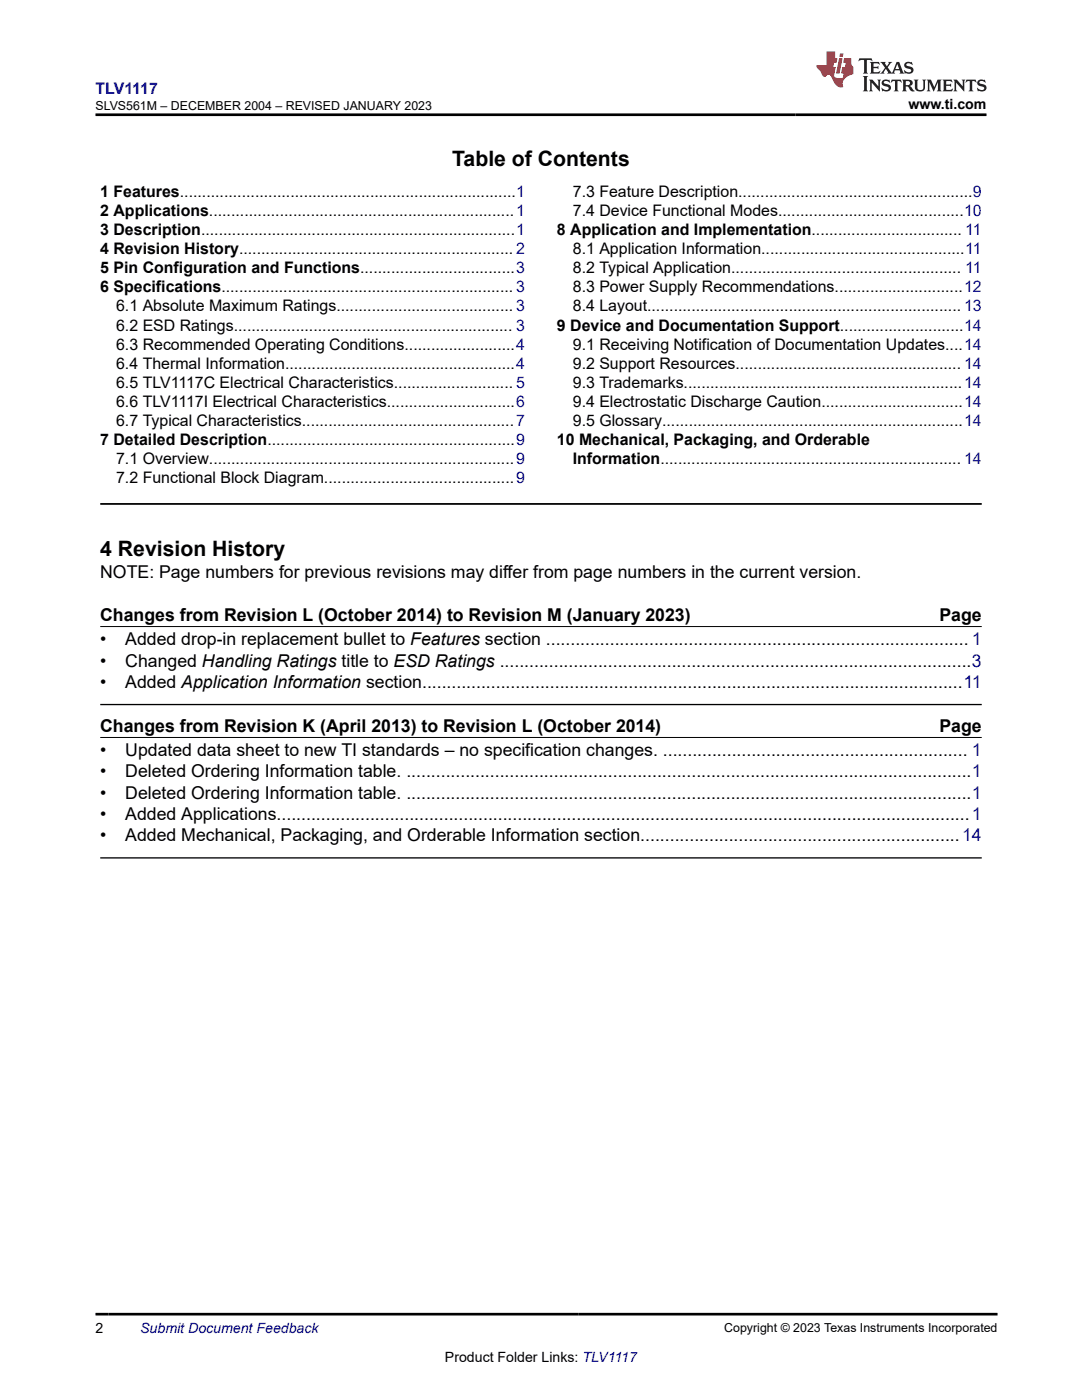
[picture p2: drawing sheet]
<svg xmlns="http://www.w3.org/2000/svg" width="216mm" height="279mm" viewBox="0 0 216 279" stroke-linecap="round" stroke-linejoin="round" font-family="sans-serif">
<defs><g id="words">
<g font-size="4.2">
<text x="90.2" y="33">Table of Contents</text>
<text x="20" y="111">4 Revision History</text>
</g>
<g font-size="3.5">
<text x="20" y="115.4">NOTE: Page numbers for previous revisions may differ from page numbers in the current version.</text>
<text x="20" y="123.9">Changes from Revision L (October 2014) to Revision M (January 2023)</text>
<text x="187.5" y="123.9">Page</text>
<text x="20" y="128.8">•</text>
<text x="25" y="128.8">Added drop-in replacement bullet to Features section ...................................................................................... 1</text>
<text x="20" y="133">•</text>
<text x="20" y="137.3">•</text>
<text x="25" y="133">Changed Handling Ratings title to ESD Ratings ................................................................................................3</text>
<text x="25" y="137.3">Added Application Information section..............................................................................................................11</text>
<text x="20" y="146">Changes from Revision K (April 2013) to Revision L (October 2014)</text>
<text x="187.5" y="146">Page</text>
<text x="20" y="150.9">•</text>
<text x="20" y="155.2">•</text>
<text x="25" y="150.9">Updated data sheet to new TI standards – no specification changes. .............................................................. 1</text>
<text x="25" y="155.2">Deleted Ordering Information table. ...................................................................................................................1</text>
<text x="20" y="159.4">•</text>
<text x="25" y="159.4">Deleted Ordering Information table. ...................................................................................................................1</text>
<text x="20" y="163.6">•</text>
<text x="20" y="167.9">•</text>
<text x="25" y="163.6">Added Applications.............................................................................................................................................1</text>
<text x="25" y="167.9">Added Mechanical, Packaging, and Orderable Information section.................................................................14</text>
</g>
<text font-size="3.2" fill="#00f" x="19" y="18.7">TLV1117</text>
<g font-size="3.2">
<text x="20" y="39.3">1 Features............................................................................1</text>
<text x="114.3" y="39.3">7.3 Feature Description.....................................................9</text>
<text x="20" y="43.1">2 Applications.....................................................................1</text>
<text x="20" y="46.9">3 Description.......................................................................1</text>
<text x="111.1" y="46.9">8 Application and Implementation.................................. 11</text>
<text x="114.3" y="43.1">7.4 Device Functional Modes..........................................10</text>
<text x="20" y="50.7">4 Revision History.............................................................. 2</text>
<text x="114.3" y="50.7">8.1 Application Information..............................................11</text>
<text x="20" y="54.5">5 Pin Configuration and Functions...................................3</text>
<text x="20" y="58.3">6 Specifications.................................................................. 3</text>
<text x="114.3" y="54.5">8.2 Typical Application.................................................... 11</text>
<text x="114.3" y="58.3">8.3 Power Supply Recommendations.............................12</text>
<text x="23.2" y="62.2">6.1 Absolute Maximum Ratings........................................ 3</text>
<text x="23.2" y="66">6.2 ESD Ratings............................................................... 3</text>
<text x="111.1" y="66">9 Device and Documentation Support............................14</text>
<text x="114.3" y="62.2">8.4 Layout....................................................................... 13</text>
<text x="23.2" y="69.8">6.3 Recommended Operating Conditions.........................4</text>
<text x="114.3" y="69.8">9.1 Receiving Notification of Documentation Updates....14</text>
<text x="23.2" y="73.6">6.4 Thermal Information....................................................4</text>
<text x="23.2" y="77.4">6.5 TLV1117C Electrical Characteristics........................... 5</text>
<text x="114.3" y="73.6">9.2 Support Resources................................................... 14</text>
<text x="114.3" y="77.4">9.3 Trademarks...............................................................14</text>
<text x="23.2" y="81.2">6.6 TLV1117I Electrical Characteristics.............................6</text>
<text x="114.3" y="81.2">9.4 Electrostatic Discharge Caution................................14</text>
<text x="20" y="88.8">7 Detailed Description........................................................9</text>
<text x="23.2" y="85">6.7 Typical Characteristics................................................7</text>
<text x="111.1" y="88.8">10 Mechanical, Packaging, and Orderable</text>
<text x="114.3" y="85">9.5 Glossary....................................................................14</text>
<text x="23.2" y="92.6">7.1 Overview.....................................................................9</text>
<text x="114.3" y="92.6">Information.................................................................... 14</text>
<text x="23.2" y="96.4">7.2 Functional Block Diagram...........................................9</text>
</g>
<g font-size="2.8">
<text x="181.3" y="21.8">www.ti.com</text>
<text x="19" y="266.1">2</text>
<text x="88.8" y="271.7">Product Folder Links: TLV1117</text>
</g>
<text font-size="2.8" fill="#00f" x="28" y="266.1">Submit Document Feedback</text>
<g font-size="2.5">
<text x="19.1" y="21.9">SLVS561M – DECEMBER 2004 – REVISED JANUARY 2023</text>
<text x="144.5" y="265.8">Copyright © 2023 Texas Instruments Incorporated</text>
</g>
</g></defs>
<path d="M20 100.6h175.9" fill="none" stroke="#000" stroke-width=".35"/>
<path d="M20 125h175.9M20 147.2h175.9" fill="none" stroke="#000" stroke-width=".2"/>
<path d="M20 140.6h175.9M20 171.2h175.9" fill="none" stroke="#000" stroke-width=".26"/>
<path d="M171.5 11.6l-.2 .6 .5-.2h.6v.1v2.2l-.2 .4h1l-.2-.4v-2.2v-.1h.5l.5 .2-.1-.6zM173.6 12.4l.2 .3v1.6l-.2 .4h1.9l.1-.6a1.08 1.08 0 0 1-1.3 .2v-.7h.6l.4 .2v-.7l-.4 .2h-.6v-.5l.2-.2a1 1 0 0 1 1 .3l-.1-.5zM175.7 12.4l.9 1.1-1 1.2h.9l-.2-.2 .5-.8 .4 .8-.2 .2h1.6l-.2-.2 .2-.5h.9l.1 .5-.1 .2h.9l-.2-.4-.8-1.9h-.5l-.9 2.1-.9-1.1 .9-1h-.8l.2 .2-.4 .6-.4-.6 .2-.2zM179 12.8l.4 1h-.7zM180.7 12.5a.65 .65 0 0 0-.2 .7 .65 .65 0 0 0 .6 .5l.6 .1 .1 .3a.79 .79 0 0 1-.7 .4 .79 .79 0 0 1-.7-.5l.1 .7 .2-.1a.93 .93 0 0 0 1.1 0 .93 .93 0 0 0 .4-.9 1.46 1.46 0 0 0-1.2-.6l-.1-.3a1.09 1.09 0 0 1 1.2 .2l-.2-.6-.1 .1-.5-.2zM172.2 15.2l.2 .4v2.2l-.2 .4h1l-.2-.4v-2.2l.2-.4zM173.4 15.9l.2 .4v1.5l-.2 .4h.8l-.3-.4 .1-1.3 1.6 1.8v-2l.2-.4h-.7l.1 .2 .1 1.1-1.2-1.3zM176.2 16a.65 .65 0 0 0-.2 .8 .65 .65 0 0 0 .6 .4l.6 .2 .1 .2a.79 .79 0 0 1-.7 .4 .79 .79 0 0 1-.7-.5l.1 .7 .2-.1a.93 .93 0 0 0 1.1 .1 .93 .93 0 0 0 .4-1 1.46 1.46 0 0 0-1.2-.5l-.1-.4a1.09 1.09 0 0 1 1.2 .2l-.1-.6-.2 .1-.5-.1zM177.9 15.9l-.1 .6a.63 .63 0 0 1 .8-.3v1.6l-.3 .4h1l-.2-.4v-1.6a.66 .66 0 0 1 .8 .3l-.1-.6zM180 15.9l.2 .4v1.5l-.2 .4h1l-.2-.2-.1-.7h.5l.1 .2a.79 .79 0 0 0 1.2 .6l-1-.9a.61 .61 0 0 0 .6-.6 .61 .61 0 0 0-.5-.7zM180.8 16.2h.1a.47 .47 0 0 1 .5 .1 .47 .47 0 0 1 .1 .5l-.1 .1-.7 .1zM182.3 15.9l.2 .2a2.27 2.27 0 0 0 .4 2 1.04 1.04 0 0 0 1.7-.7v-1.3l.2-.2h-.8l.2 .4v1.1a.6 .6 0 0 1-.6 .6 .6 .6 0 0 1-.6-.6v-1.1l.3-.4zM184.9 15.9l.2 .4v1.5l-.2 .4h.8l-.3-.4v-1.4l.9 1.9 .9-1.9v1.4l-.3 .4h1l-.2-.4v-1.5l.2-.4h-.8l-.7 1.5-.6-1.5zM188.1 15.9l.2 .4v1.5l-.2 .4h1.9l.1-.6a1.09 1.09 0 0 1-1.3 .2v-.7h.6l.4 .2v-.6l-.4 .2h-.6v-.6l.2-.1a1.01 1.01 0 0 1 1 .3l-.1-.6zM190.2 15.9l.3 .4v1.5l-.3 .4h.8l-.2-.4v-1.3l1.6 1.8v-2l.2-.4h-.7l.2 .2v1.1l-1.2-1.3zM192.8 15.9l-.1 .6a.63 .63 0 0 1 .8-.3v1.6l-.3 .4h1l-.2-.4v-1.6a.66 .66 0 0 1 .8 .3l-.1-.6zM195.2 16a.65 .65 0 0 0-.2 .8 .65 .65 0 0 0 .6 .4l.6 .2 .2 .2a.79 .79 0 0 1-.7 .4 .79 .79 0 0 1-.7-.5l.1 .7 .2-.1a.93 .93 0 0 0 1 .1 .93 .93 0 0 0 .5-1 1.46 1.46 0 0 0-1.3-.5v-.4a1.09 1.09 0 0 1 1.2 .2l-.2-.6-.2 .1-.5-.1z" fill="#231f20"/>
<path d="M164.9 10.3v2.7h-2l.1 .4 .8 1a.95 .95 0 0 0 1 .9 .59 .59 0 0 1 .5-.4 .59 .59 0 0 1 .5 .3l.4 .8a1.59 1.59 0 0 0 2.1 1.4 1.61 1.61 0 0 1 1-2.3l1-.3-.1-1.5a1.59 1.59 0 0 1-.3-1.7h-1.5l-.2 .9h.6l-.2 .9h-.5l-.2 .9v.3l.4 .1-.1 .9h-.7a.73 .73 0 0 1-1-.7l.3-1.5h-.5l.1-.9h.5l.2-.9h-.5v-1.3zM167.4 11.6l-.6 3.1h.7l.6-3.1zM167.6 10.7l-.1 .6h.7l.1-.6z" fill="#ed1c24"/>
<path d="M19 22.9h177.8M19 262.3h180" fill="none" stroke="#000" stroke-width=".53"/>
<use href="#words"/>
</svg>
